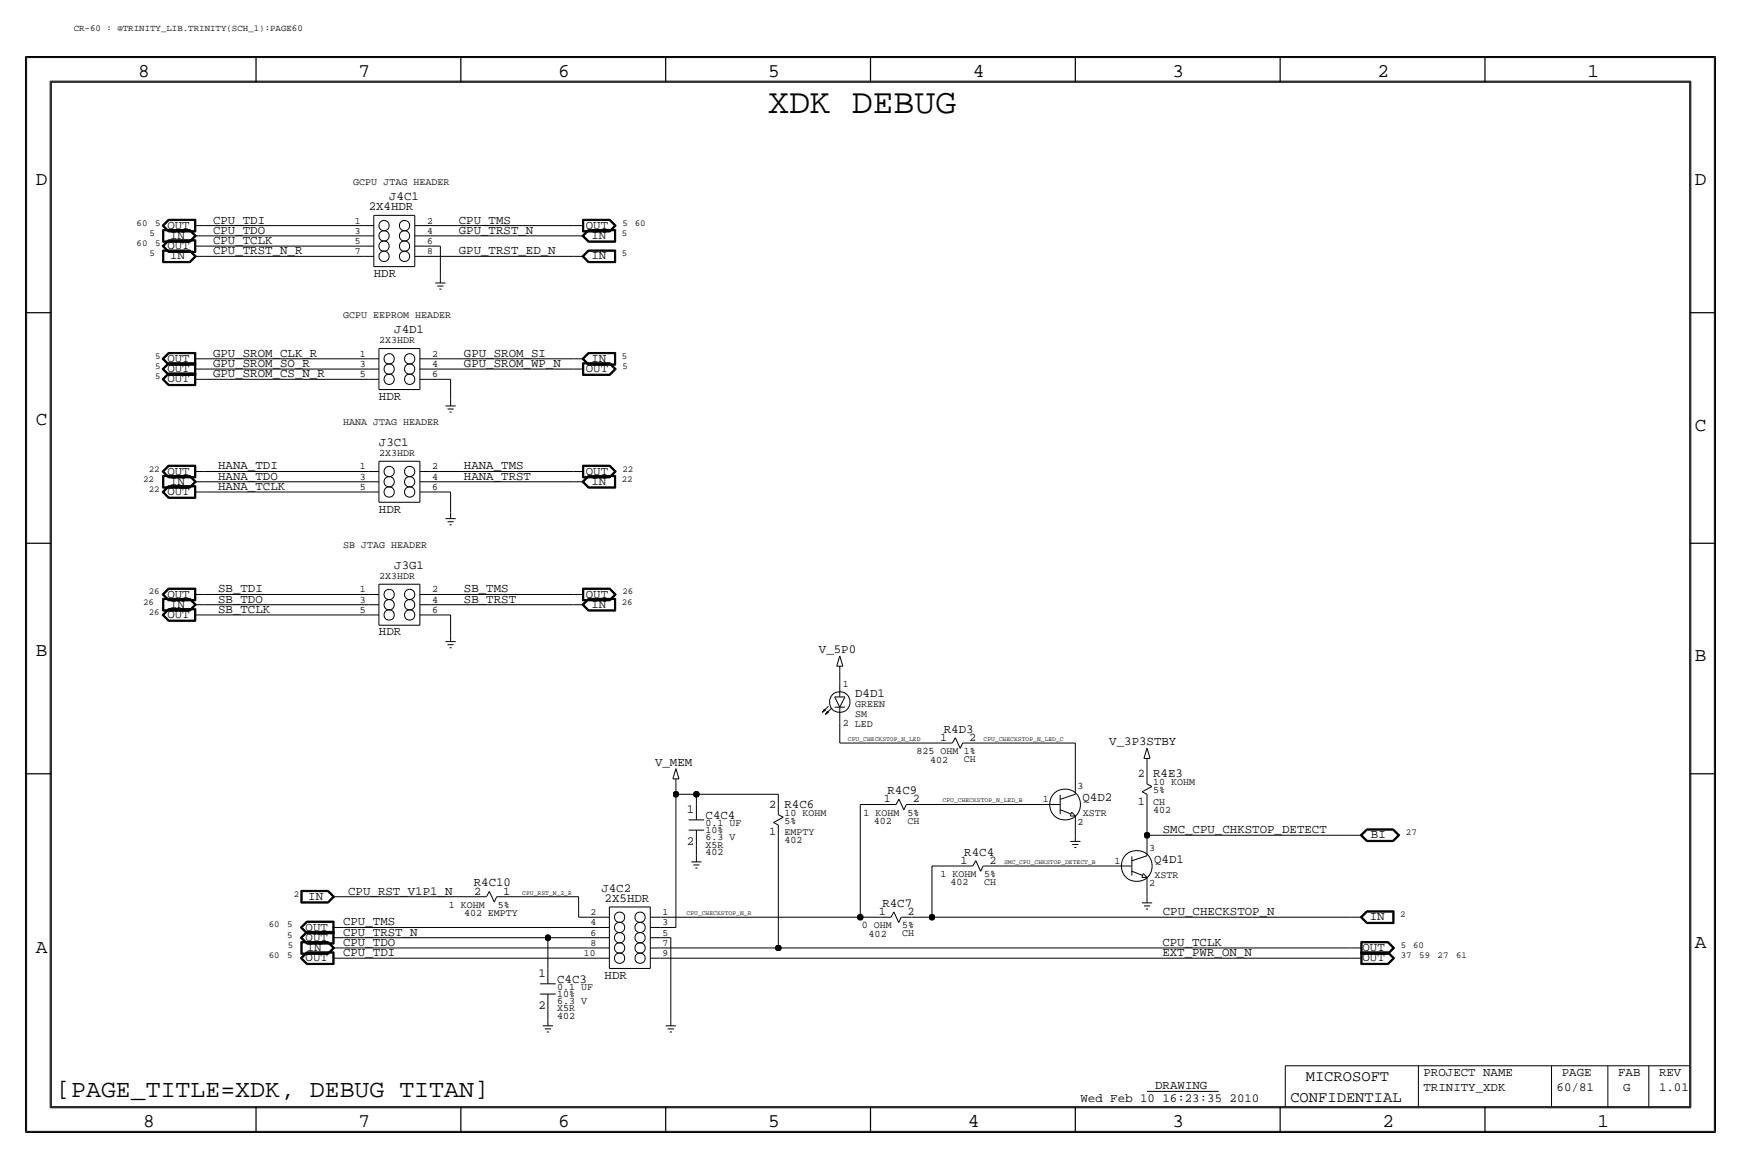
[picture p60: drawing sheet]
<svg xmlns="http://www.w3.org/2000/svg" width="432mm" height="287mm" viewBox="0 0 432 287" stroke-linecap="round" stroke-linejoin="round" font-family="sans-serif">
<defs><g id="words">
<text font-size="8.6" x="190.5" y="28">XDK DEBUG</text>
<text font-size="6.2" x="14" y="271.8">[PAGE_TITLE=XDK, DEBUG TITAN]</text>
<g font-size="4.8">
<text x="34.3" y="19.1">8</text>
<text x="88.9" y="19.1">7</text>
<text x="138.4" y="19.1">6</text>
<text x="190.5" y="19.1">5</text>
<text x="241.3" y="19.1">4</text>
<text x="290.8" y="19.1">3</text>
<text x="341.6" y="19.1">2</text>
<text x="393.7" y="19.1">1</text>
<text x="8.9" y="45.8">D</text>
<text x="420.4" y="45.8">D</text>
<text x="8.9" y="105.5">C</text>
<text x="420.4" y="106.7">C</text>
<text x="8.9" y="162.6">B</text>
<text x="420.4" y="163.9">B</text>
<text x="8.9" y="236.3">A</text>
<text x="420.4" y="235">A</text>
<text x="35.5" y="279.4">8</text>
<text x="88.9" y="279.4">7</text>
<text x="138.4" y="279.4">6</text>
<text x="190.5" y="279.4">5</text>
<text x="240" y="279.4">4</text>
<text x="290.8" y="279.4">3</text>
<text x="342.9" y="279.4">2</text>
<text x="396.2" y="279.4">1</text>
</g>
<g font-size="3.8">
<text x="323.9" y="268">MICROSOFT</text>
<text x="320" y="273.1">CONFIDENTIAL</text>
</g>
<g font-size="3.1">
<text x="91.4" y="52.1">2X4HDR</text>
<text x="96.5" y="49.6">J4C1</text>
<text x="41.5" y="56.7">OUT</text>
<text x="42.2" y="59.2">IN</text>
<text x="52.8" y="55.4">CPU_TDI</text>
<text x="52.8" y="58">CPU_TDO</text>
<text x="113.8" y="55.4">CPU_TMS</text>
<text x="113.8" y="58">GPU_TRST_N</text>
<text x="145.3" y="56.7">OUT</text>
<text x="146.7" y="59.2">IN</text>
<text x="41.5" y="61.8">OUT</text>
<text x="42.2" y="64.3">IN</text>
<text x="52.8" y="60.5">CPU_TCLK</text>
<text x="52.8" y="63">CPU_TRST_N_R</text>
<text x="113.8" y="63">GPU_TRST_ED_N</text>
<text x="146.7" y="64.3">IN</text>
<text x="92.7" y="68.6">HDR</text>
<text x="97.8" y="82.6">J4D1</text>
<text x="41.5" y="89.7">OUT</text>
<text x="52.8" y="88.4">GPU_SROM_CLK_R</text>
<text x="115.1" y="88.4">GPU_SROM_SI</text>
<text x="146.7" y="89.7">IN</text>
<text x="41.5" y="94.8">OUT</text>
<text x="41.5" y="92.3">OUT</text>
<text x="52.8" y="91">GPU_SROM_SO_R</text>
<text x="52.8" y="93.5">GPU_SROM_CS_N_R</text>
<text x="115.1" y="91">GPU_SROM_WP_N</text>
<text x="145.3" y="92.3">OUT</text>
<text x="94" y="99.1">HDR</text>
<text x="94" y="110.5">J3C1</text>
<text x="41.5" y="117.7">OUT</text>
<text x="54.1" y="116.4">HANA_TDI</text>
<text x="54.1" y="118.9">HANA_TDO</text>
<text x="115.1" y="116.4">HANA_TMS</text>
<text x="115.1" y="118.9">HANA_TRST</text>
<text x="145.3" y="117.7">OUT</text>
<text x="41.5" y="122.7">OUT</text>
<text x="42.2" y="120.2">IN</text>
<text x="54.1" y="121.5">HANA_TCLK</text>
<text x="146.7" y="120.2">IN</text>
<text x="94" y="127.1">HDR</text>
<text x="97.8" y="141">J3G1</text>
<text x="41.5" y="148.1">OUT</text>
<text x="54.1" y="149.4">SB_TDO</text>
<text x="54.1" y="146.9">SB_TDI</text>
<text x="115.1" y="146.9">SB_TMS</text>
<text x="115.1" y="149.4">SB_TRST</text>
<text x="145.3" y="148.1">OUT</text>
<text x="41.5" y="153.2">OUT</text>
<text x="42.2" y="150.7">IN</text>
<text x="54.1" y="151.9">SB_TCLK</text>
<text x="146.7" y="150.7">IN</text>
<text x="94" y="157.5">HDR</text>
<text x="203.1" y="162">V_5P0</text>
<text x="212.1" y="172.8">D4D1</text>
<text x="234.1" y="181.7">R4D3</text>
<text x="275.1" y="184.8">V_3P3STBY</text>
<text x="162.5" y="189.9">V_MEM</text>
<text x="220.1" y="196.9">R4C9</text>
<text x="286" y="192.6">R4E3</text>
<text x="170.4" y="201.5">1</text>
<text x="175" y="203">C4C4</text>
<text x="194.6" y="200.2">R4C6</text>
<text x="268.5" y="198.6">Q4D2</text>
<text x="170.4" y="209.6">2</text>
<text x="288.4" y="206.6">SMC_CPU_CHKSTOP_DETECT</text>
<text x="340" y="207.8">BI</text>
<text x="239.2" y="212.1">R4C4</text>
<text x="286.3" y="213.9">Q4D1</text>
<text x="86.4" y="221.8">CPU_RST_V1P1_N</text>
<text x="117.5" y="219.8">R4C10</text>
<text x="149.2" y="221">J4C2</text>
<text x="76.5" y="223.1">IN</text>
<text x="150" y="223.6">2X5HDR</text>
<text x="218.8" y="224.8">R4C7</text>
<text x="288.4" y="226.9">CPU_CHECKSTOP_N</text>
<text x="75.8" y="230.7">OUT</text>
<text x="75.8" y="233.2">OUT</text>
<text x="85.1" y="229.4">CPU_TMS</text>
<text x="85.1" y="232">CPU_TRST_N</text>
<text x="339.8" y="228.1">IN</text>
<text x="75.8" y="238.3">OUT</text>
<text x="76.1" y="235.8">IN</text>
<text x="85.1" y="237">CPU_TDI</text>
<text x="85.1" y="234.5">CPU_TDO</text>
<text x="288.3" y="234.5">CPU_TCLK</text>
<text x="288.3" y="237">EXT_PWR_ON_N</text>
<text x="337.9" y="235.8">OUT</text>
<text x="337.9" y="238.3">OUT</text>
<text x="133.6" y="242.1">1</text>
<text x="138.2" y="243.6">C4C3</text>
<text x="150" y="242.6">HDR</text>
<text x="133.6" y="250.2">2</text>
<text x="353.1" y="266.8">PROJECT NAME</text>
<text x="387.3" y="266.8">PAGE</text>
<text x="401.3" y="266.8">FAB</text>
<text x="411.5" y="266.8">REV</text>
<text x="268" y="273.1">Wed Feb 10 16:23:35 2010</text>
<text x="286.5" y="270.1">DRAWING</text>
<text x="353.1" y="270.6">TRINITY_XDK</text>
<text x="386.1" y="270.6">60/81</text>
<text x="402.6" y="270.6">G</text>
<text x="411.5" y="270.6">1.01</text>
</g>
<g font-size="2.9">
<text x="233.2" y="183.7">1</text>
<text x="240.3" y="183.7">2</text>
<text x="282.2" y="192.6">2</text>
<text x="190.8" y="200.2">2</text>
<text x="219.2" y="198.9">1</text>
<text x="226.4" y="198.9">2</text>
<text x="282.2" y="199.4">1</text>
<text x="190.8" y="207.1">1</text>
<text x="238.3" y="214.2">1</text>
<text x="245.4" y="214.2">2</text>
<text x="117.6" y="221.8">2</text>
<text x="124.8" y="221.8">1</text>
<text x="217.9" y="226.9">1</text>
<text x="225.1" y="226.9">2</text>
</g>
<g font-size="2.5">
<text x="87.6" y="45.8">GCPU JTAG HEADER</text>
<text x="85.1" y="78.8">GCPU EEPROM HEADER</text>
<text x="89.3" y="88.4">1</text>
<text x="94" y="85.1">2X3HDR</text>
<text x="107.2" y="88.4">2</text>
<text x="89.3" y="93.5">5</text>
<text x="89.3" y="91">3</text>
<text x="107.2" y="93.5">6</text>
<text x="107.2" y="91">4</text>
<text x="85.1" y="105.5">HANA JTAG HEADER</text>
<text x="94" y="113.1">2X3HDR</text>
<text x="89.3" y="118.9">3</text>
<text x="89.3" y="116.4">1</text>
<text x="107.2" y="118.9">4</text>
<text x="107.2" y="116.4">2</text>
<text x="89.3" y="121.5">5</text>
<text x="107.2" y="121.5">6</text>
<text x="85.1" y="135.9">SB JTAG HEADER</text>
<text x="94" y="143.6">2X3HDR</text>
<text x="89.3" y="149.4">3</text>
<text x="89.3" y="146.9">1</text>
<text x="107.2" y="149.4">4</text>
<text x="107.2" y="146.9">2</text>
<text x="89.3" y="151.9">5</text>
<text x="107.2" y="151.9">6</text>
<text x="209" y="170.2">1</text>
<text x="209" y="179.9">2 LED</text>
<text x="212.1" y="177.9">SM</text>
<text x="212.1" y="175.3">GREEN</text>
<text x="227.3" y="187">825 OHM 1%</text>
<text x="230.7" y="189">402</text>
<text x="239" y="188.9">CH</text>
<text x="267.2" y="195.6">3</text>
<text x="286" y="196.6">5%</text>
<text x="286" y="194.6">10 KOHM</text>
<text x="194.6" y="202.2">10 KOHM</text>
<text x="214.2" y="202.2">1 KOHM</text>
<text x="225" y="202.2">5%</text>
<text x="258.7" y="198.9">1</text>
<text x="268.5" y="202.3">XSTR</text>
<text x="286" y="201.5">402</text>
<text x="286" y="199.4">CH</text>
<text x="175" y="206.6">10%</text>
<text x="175" y="208.3">6.3 V</text>
<text x="175" y="204.8">0.1 UF</text>
<text x="194.6" y="209.1">402</text>
<text x="194.6" y="204.3">5%</text>
<text x="194.6" y="207.1">EMPTY</text>
<text x="216.7" y="204.3">402</text>
<text x="225" y="204.2">CH</text>
<text x="267.2" y="204.5">2</text>
<text x="175" y="211.9">402</text>
<text x="175" y="210.1">X5R</text>
<text x="276.5" y="214.2">1</text>
<text x="285" y="210.9">3</text>
<text x="233.2" y="217.5">1 KOHM</text>
<text x="235.8" y="219.5">402</text>
<text x="244.1" y="217.5">5%</text>
<text x="244.1" y="219.4">CH</text>
<text x="285" y="219.8">2</text>
<text x="286.3" y="217.6">XSTR</text>
<text x="111.3" y="225.1">1 KOHM</text>
<text x="115.1" y="227.1">402 EMPTY</text>
<text x="123.4" y="225.1">5%</text>
<text x="213.8" y="230.2">0 OHM</text>
<text x="215.4" y="232.2">402</text>
<text x="223.8" y="230.2">5%</text>
<text x="223.8" y="232.1">CH</text>
<text x="138.2" y="245.4">0.1 UF</text>
<text x="138.2" y="249">6.3 V</text>
<text x="138.2" y="250.7">X5R</text>
<text x="138.2" y="247.2">10%</text>
<text x="138.2" y="252.5">402</text>
</g>
<g font-size="2.4">
<text x="88" y="58">3</text>
<text x="88" y="55.4">1</text>
<text x="105.9" y="58">4</text>
<text x="105.9" y="55.4">2</text>
<text x="88" y="63">7</text>
<text x="88" y="60.5">5</text>
<text x="105.9" y="63">8</text>
<text x="105.9" y="60.5">6</text>
<text x="146.5" y="226.9">2</text>
<text x="164.3" y="226.9">1</text>
<text x="146.5" y="232">6</text>
<text x="146.5" y="229.4">4</text>
<text x="164.3" y="232">5</text>
<text x="164.3" y="229.4">3</text>
<text x="144.8" y="237">10</text>
<text x="146.5" y="234.5">8</text>
<text x="164.3" y="237">9</text>
<text x="164.3" y="234.5">7</text>
</g>
<g font-size="2.3">
<text x="18.3" y="7.7">CR-60 : @TRINITY_LIB.TRINITY(SCH_1):PAGE60</text>
<text x="33.9" y="55.9">60</text>
<text x="37.1" y="58.5">5</text>
<text x="38.5" y="55.9">5</text>
<text x="154.2" y="58.5">5</text>
<text x="154.4" y="55.9">5</text>
<text x="157.4" y="55.9">60</text>
<text x="33.9" y="61">60</text>
<text x="37.1" y="63.6">5</text>
<text x="38.5" y="61">5</text>
<text x="154.2" y="63.6">5</text>
<text x="38.5" y="89">5</text>
<text x="154.2" y="89">5</text>
<text x="38.5" y="91.5">5</text>
<text x="38.5" y="94">5</text>
<text x="154.4" y="91.5">5</text>
<text x="35.5" y="119.4">22</text>
<text x="36.9" y="116.9">22</text>
<text x="154.2" y="119.4">22</text>
<text x="154.4" y="116.9">22</text>
<text x="36.9" y="122">22</text>
<text x="35.5" y="149.9">26</text>
<text x="36.9" y="147.4">26</text>
<text x="154.2" y="149.9">26</text>
<text x="154.4" y="147.4">26</text>
<text x="36.9" y="152.5">26</text>
<text x="348.7" y="207.1">27</text>
<text x="72.9" y="222.3">2</text>
<text x="347.3" y="227.4">2</text>
<text x="66.6" y="229.9">60</text>
<text x="71.2" y="229.9">5</text>
<text x="71.2" y="232.5">5</text>
<text x="66.6" y="237.5">60</text>
<text x="71.2" y="237.5">5</text>
<text x="71.4" y="235">5</text>
<text x="347.4" y="237.5">37</text>
<text x="347.4" y="235">5</text>
<text x="350.5" y="235">60</text>
<text x="352" y="237.5">59</text>
<text x="356.6" y="237.5">27</text>
<text x="361.1" y="237.5">61</text>
</g>
<g font-size="1.6">
<text x="210.3" y="183.7">CPU_CHECKSTOP_N_LED</text>
<text x="243.9" y="183.7">CPU_CHECKSTOP_N_LED_C</text>
<text x="233.8" y="198.9">CPU_CHECKSTOP_N_LED_B</text>
<text x="249" y="214.2">SMC_CPU_CHKSTOP_DETECT_B</text>
<text x="129.5" y="221.8">CPU_RST_N_2_R</text>
<text x="170.3" y="226.9">CPU_CHECKSTOP_N_R</text>
</g>
</g></defs>
<!-- layer: Nets -->
<g fill="none" stroke="#000" stroke-width=".25">
<path d="M50.8 55.9h39.4zM50.8 58.5h39.4zM105.4 55.9h36.8zM105.4 58.5h36.8zM50.8 61h39.4zM50.8 63.6h39.4zM105.4 61h3.8zM105.4 63.6h36.8zM109.2 61v7.6zM50.8 89h40.6zM50.8 94h40.6zM50.8 91.5h40.6z"/>
<path d="M106.7 89h35.5zM106.7 91.5h35.5zM106.7 94h5.1zM111.8 94v5.1zM50.8 116.9h40.6zM50.8 119.4h40.6zM106.7 119.4h35.5zM106.7 116.9h35.5zM50.8 122h40.6zM106.7 122h5.1zM111.8 122v5.1zM50.8 152.5h40.6z"/>
<path d="M50.8 149.9h40.6zM50.8 147.4h40.6zM106.7 149.9h35.5zM106.7 147.4h35.5zM106.7 152.5h5.1zM111.8 152.5v5zM208.3 179.1v5.1zM208.3 166.4v2.6zM167.6 196.9h5.1zM167.6 196.9v33zM167.6 194.4v2.5zM172.7 196.9v2.5z"/>
<path d="M172.7 196.9h20.3zM193 196.9v2.5zM208.3 184.2h25.4zM213.4 199.4v28zM213.4 199.4h6.3zM227.3 199.4h31.8zM241.3 184.2h25.4zM266.7 184.2v10.2zM284.5 199.4v7.7zM284.5 189.3v2.5zM172.7 209.6v2.5zM193 207.1v27.9z"/>
<path d="M231.1 214.7v12.7zM231.1 214.7h7.7zM246.4 214.7h30.5zM266.7 204.5v2.6zM284.5 207.1h50.8zM284.5 207.1v2.5zM284.5 219.8v2.5zM85.1 237.5h63.5zM85.1 235h63.5zM85.1 229.9h63.5zM85.1 222.3h33zM85.1 232.5h50.8z"/>
<path d="M125.7 222.3h17.8zM135.9 232.5v7.6zM135.9 232.5h12.7zM143.5 222.3v5.1zM143.5 227.4h5.1zM163.8 237.5h171.5zM163.8 235h29.2zM163.8 227.4h49.6zM163.8 229.9h3.8zM163.8 232.5h2.6zM166.4 232.5v20.3zM193 235h142.3z"/>
<path d="M213.4 227.4h5zM226.1 227.4h5zM231.1 227.4h104.2zM135.9 250.2v2.6z"/>
</g>
<g fill="#000" stroke="#000" stroke-width=".25">
<circle cx="167.6" cy="196.9" r=".72"/>
<circle cx="172.7" cy="196.9" r=".72"/>
<circle cx="284.5" cy="207.1" r=".72"/>
<circle cx="135.9" cy="232.5" r=".72"/>
<circle cx="193" cy="235" r=".72"/>
<circle cx="213.4" cy="227.4" r=".72"/>
<circle cx="231.1" cy="227.4" r=".72"/>
</g>
<!-- layer: Components -->
<g fill="none" stroke="#000" stroke-width=".25">
<path d="M40.2 55.9l1.6 1.6zM40.2 55.9l1.6-1.5zM40.3 55.9l1.5 1.5zM40.3 56.9v3.1zM40.3 55.9l1.5-1.4zM40.3 56.9h6.8zM40.4 57v2.9zM40.4 59.9h6.7zM40.4 57h6.7zM40.5 55.9l1.4-1.3zM40.5 55.9l1.4 1.4zM40.5 57.1h6.5z"/>
<path d="M40.5 57.1v2.7zM40.5 59.8h6.5zM40.6 57.2h6.4zM40.6 57.2v2.5zM40.6 59.7h6.4zM40.6 55.9l1.3-1.2zM40.6 55.9l1.3 1.3zM41.8 59.4h6.8zM41.8 54.4h6.8zM41.8 57.5h6.8zM41.8 59.5h6.7zM41.8 54.5h6.7z"/>
<path d="M41.8 57.4h6.7zM41.9 57.3h6.5zM41.9 59.6h6.5zM41.9 54.6h6.5zM41.9 57.2h6.4zM41.9 59.7h6.4zM41.9 54.7h6.4zM47 59.7l1.3-1.2zM47 57.2l1.3 1.3zM47 59.8l1.4-1.3zM47 57.1l1.4 1.4zM47.1 57l1.5 1.5z"/>
<path d="M47.1 59.9l1.5-1.4zM47.1 56.9l1.6 1.6zM48.3 58.5h2.5zM48.3 55.9h2.5zM48.3 59.7v2.6zM48.3 54.7v2.5zM48.4 59.6v2.8zM48.4 54.6v2.7zM48.5 59.5v3zM48.5 54.5v2.9zM48.6 59.4v3.2zM48.6 54.4v3.1z"/>
<path d="M90.2 55.9h2.5zM90.2 58.5h2.5zM92.7 53.4v12.7zM92.7 53.4h10.2zM102.9 53.4v12.7zM102.9 55.9h2.5zM102.9 58.5h2.5zM142.2 58.5h2.6zM142.2 55.9h2.6zM144.3 58.5l1.6 1.5zM144.3 58.5l1.6-1.6zM144.5 54.4h6.8z"/>
<path d="M144.5 58.5l1.4 1.4zM144.5 58.5l1.4-1.5zM144.5 57.5h6.8zM144.5 54.4v3.1zM144.6 54.5h6.6zM144.6 54.5v2.9zM144.6 57.4h6.6zM144.6 58.5l1.4-1.4zM144.6 58.5l1.4 1.3zM144.7 54.6v2.7zM144.7 57.3h6.5zM144.7 54.6h6.5z"/>
<path d="M144.8 58.5l1.2-1.3zM144.8 54.7h6.3zM144.8 54.7v2.5zM144.8 57.2h6.3zM144.8 58.5l1.2 1.2zM145.9 56.9h6.8zM145.9 59.9h6.7zM145.9 57h6.7zM146 57.1h6.5zM146 59.8h6.5zM146 57.2h6.4zM146 59.7h6.4z"/>
<path d="M151.1 57.2l1.3-1.3zM151.1 54.7l1.3 1.2zM151.2 57.3l1.4-1.4zM151.2 54.6l1.4 1.3zM151.2 54.5l1.5 1.4zM151.2 57.4l1.5-1.5zM151.3 54.4l1.6 1.5zM151.3 57.5l1.6-1.6zM152.4 57.2v2.5zM152.5 57.1v2.7zM152.6 57v2.9zM152.7 56.9v3.1z"/>
<path d="M40.2 61l1.6 1.6zM40.2 61l1.6-1.6zM40.3 61l1.5 1.5zM40.3 62v3.1zM40.3 65.1h6.8zM40.3 61l1.5-1.5zM40.3 60h6.8zM40.3 62h6.8zM40.4 62.1v2.9zM40.4 65h6.7zM40.4 62.1h6.7zM40.5 61l1.4-1.4z"/>
<path d="M40.5 61l1.4 1.4zM40.5 62.2h6.5zM40.5 62.2v2.7zM40.5 64.9h6.5zM40.6 62.3h6.4zM40.6 62.3v2.5zM40.6 64.8h6.4zM40.6 61l1.3-1.3zM40.6 61l1.3 1.3zM41.8 62.6h6.8zM41.8 62.5h6.7zM41.9 62.4h6.5z"/>
<path d="M41.9 62.3h6.4zM47 64.8l1.3-1.2zM47 62.3l1.3 1.3zM47 64.9l1.4-1.3zM47 62.2l1.4 1.4zM47.1 62.1l1.5 1.5zM47.1 65l1.5-1.4zM47.1 62l1.6 1.6zM47.1 65.1l1.6-1.5zM47.1 60l1.6-1.5zM48.3 63.6h2.5zM48.3 61h2.5z"/>
<path d="M90.2 63.6h2.5zM90.2 61h2.5zM92.7 66.1h10.2zM102.9 63.6h2.5zM102.9 61h2.5zM107.9 70.2h2.6zM108.5 70.9h1.5zM109 71.7h.5zM109.2 68.6v1.6zM142.2 63.6h2.6zM144.3 63.6l1.6 1.5zM144.3 63.6l1.6-1.6z"/>
<path d="M144.5 63.6l1.4 1.4zM144.5 63.6l1.4-1.5zM144.6 63.6l1.4-1.4zM144.6 63.6l1.4 1.3zM144.8 63.6l1.2-1.3zM144.8 63.6l1.2 1.2zM145.9 65.1h6.8zM145.9 60h6.8zM145.9 62h6.8zM145.9 65h6.7zM145.9 62.1h6.7zM146 62.2h6.5z"/>
<path d="M146 64.9h6.5zM146 62.3h6.4zM146 64.8h6.4zM152.4 62.3v2.5zM152.5 62.2v2.7zM152.6 62.1v2.9zM152.7 62v3.1zM40.2 94l1.6 1.6zM40.2 91.5l1.6 1.6zM40.2 89l1.6 1.5zM40.2 94l1.6-1.5zM40.2 91.5l1.6-1.6z"/>
<path d="M40.2 89l1.6-1.6zM40.3 94l1.5 1.5zM40.3 91.5l1.5 1.5zM40.3 89l1.5 1.4zM40.3 94l1.5-1.4zM40.3 91.5l1.5-1.5zM40.3 89l1.5-1.5zM40.5 94l1.4-1.3zM40.5 91.5l1.4-1.4zM40.5 89l1.4-1.4zM40.5 94l1.4 1.4zM40.5 91.5l1.4 1.4z"/>
<path d="M40.5 89l1.4 1.3zM40.6 94l1.3-1.2zM40.6 91.5l1.3-1.3zM40.6 89l1.3-1.3zM40.6 94l1.3 1.3zM40.6 91.5l1.3 1.3zM40.6 89l1.3 1.2zM41.8 92.5h6.8zM41.8 89.9h6.8zM41.8 87.4h6.8zM41.8 95.6h6.8zM41.8 93.1h6.8z"/>
<path d="M41.8 90.5h6.8zM41.8 92.6h6.7zM41.8 90h6.7zM41.8 87.5h6.7zM41.8 95.5h6.7zM41.8 93h6.7zM41.8 90.4h6.7zM41.9 95.4h6.5zM41.9 92.9h6.5zM41.9 90.3h6.5zM41.9 92.7h6.5zM41.9 90.1h6.5z"/>
<path d="M41.9 87.6h6.5zM41.9 95.3h6.4zM41.9 92.8h6.4zM41.9 90.2h6.4zM41.9 87.7h6.4zM48.3 94h2.5zM48.3 91.5h2.5zM48.3 89h2.5zM48.3 92.8v2.5zM48.3 90.2v2.6zM48.3 87.7v2.5zM48.4 92.7v2.7z"/>
<path d="M48.4 90.1v2.8zM48.4 87.6v2.7zM48.5 92.6v2.9zM48.5 90v3zM48.5 87.5v2.9zM48.6 92.5v3.1zM48.6 89.9v3.2zM48.6 87.4v3.1zM91.4 94h2.6zM91.4 91.5h2.6zM91.4 89h2.6zM94 96.6h10.1z"/>
<path d="M94 86.4v10.2zM94 86.4h10.1zM104.1 86.4v10.2zM104.1 94h2.6zM104.1 91.5h2.6zM104.1 89h2.6zM111.8 99.1v1.5zM142.2 89h2.6zM142.2 91.5h2.6zM144.3 89l1.6 1.5zM144.3 89l1.6-1.6zM144.5 89.9h6.8z"/>
<path d="M144.5 89l1.4 1.4zM144.5 89l1.4-1.5zM144.5 93.1h6.8zM144.5 89.9v3.2zM144.6 90h6.6zM144.6 90v3zM144.6 93h6.6zM144.6 89l1.4-1.4zM144.6 89l1.4 1.3zM144.7 90.1v2.8zM144.7 92.9h6.5zM144.7 90.1h6.5z"/>
<path d="M144.8 89l1.2-1.3zM144.8 90.2h6.3zM144.8 90.2v2.6zM144.8 92.8h6.3zM144.8 89l1.2 1.2zM145.9 90.5h6.8zM145.9 87.4h6.8zM145.9 90.4h6.7zM145.9 87.5h6.7zM146 87.6h6.5zM146 90.3h6.5zM146 87.7h6.4z"/>
<path d="M146 90.2h6.4zM151.1 92.8l1.3-1.3zM151.1 90.2l1.3 1.3zM151.2 92.9l1.4-1.4zM151.2 90.1l1.4 1.4zM151.2 90l1.5 1.5zM151.3 89.9l1.6 1.6zM151.3 93.1l1.6-1.6zM152.4 87.7v2.5zM152.5 87.6v2.7zM152.6 87.5v2.9zM152.7 87.4v3.1z"/>
<path d="M152.7 91.5l-1.5 1.5zM40.2 116.9l1.6 1.6zM40.2 116.9l1.6-1.6zM40.3 116.9l1.5 1.5zM40.3 117.9v3.1zM40.3 116.9l1.5-1.5zM40.3 117.9h6.8zM40.4 118v2.9zM40.4 118h6.7zM40.5 116.9l1.4-1.4zM40.5 116.9l1.4 1.4zM40.5 118.1h6.5z"/>
<path d="M40.5 118.1v2.7zM40.6 118.2h6.4zM40.6 118.2v2.5zM40.6 116.9l1.3-1.3zM40.6 116.9l1.3 1.3zM41.8 115.3h6.8zM41.8 118.5h6.8zM41.8 115.4h6.7zM41.8 118.4h6.7zM41.9 118.3h6.5zM41.9 115.5h6.5zM41.9 118.2h6.4z"/>
<path d="M41.9 115.6h6.4zM47 118.2l1.3 1.2zM47 118.1l1.4 1.3zM47.1 118l1.5 1.4zM47.1 117.9l1.6 1.5zM48.3 119.4h2.5zM48.3 116.9h2.5zM48.3 115.6v2.6zM48.4 115.5v2.8zM48.5 115.4v3zM48.6 115.3v3.2zM48.6 119.4l-1.5 1.5z"/>
<path d="M91.4 119.4h2.6zM91.4 116.9h2.6zM94 114.4v10.1zM94 114.4h10.1zM104.1 114.4v10.1zM104.1 119.4h2.6zM104.1 116.9h2.6zM110.5 100.6h2.5zM111 101.4h1.5zM111.5 102.2h.5zM142.2 119.4h2.6zM142.2 116.9h2.6z"/>
<path d="M144.3 119.4l1.6 1.6zM144.3 119.4l1.6-1.5zM144.5 115.3h6.8zM144.5 119.4l1.4 1.5zM144.5 118.5h6.8zM144.5 115.3v3.2zM144.6 115.4h6.6zM144.6 115.4v3zM144.6 118.4h6.6zM144.6 119.4l1.4-1.3zM144.6 119.4l1.4 1.4zM144.7 115.5v2.8z"/>
<path d="M144.7 118.3h6.5zM144.7 115.5h6.5zM144.8 119.4l1.2-1.2zM144.8 115.6h6.3zM144.8 115.6v2.6zM144.8 118.2h6.3zM144.8 119.4l1.2 1.3zM145.9 117.9h6.8zM145.9 118h6.7zM145.9 118l-1.4 1.4zM146 118.1h6.5zM146 118.2h6.4z"/>
<path d="M151.1 118.2l1.3-1.3zM151.1 115.6l1.3 1.3zM151.2 118.3l1.4-1.4zM151.2 115.5l1.4 1.4zM151.2 115.4l1.5 1.5zM151.2 118.4l1.5-1.5zM151.3 115.3l1.6 1.6zM151.3 118.5l1.6-1.6zM152.4 118.2v2.5zM152.5 118.1v2.7zM152.6 118v2.9zM152.7 117.9v3.1z"/>
<path d="M40.2 122l1.6 1.5zM40.2 122l1.6-1.6zM40.3 122l1.5 1.4zM40.3 121h6.8zM40.3 122l1.5-1.5zM40.4 120.9h6.7zM40.5 122l1.4-1.4zM40.5 122l1.4 1.3zM40.5 120.8h6.5zM40.6 120.7h6.4zM40.6 122l1.3-1.3zM40.6 122l1.3 1.2z"/>
<path d="M41.8 120.4h6.8zM41.8 123.5h6.8zM41.8 120.5h6.7zM41.8 123.4h6.7zM41.9 123.3h6.5zM41.9 120.6h6.5zM41.9 123.2h6.4zM41.9 120.7h6.4zM47 120.7l1.3-1.3zM47 120.8l1.4-1.4zM47.1 121l1.6-1.6zM48.3 122h2.5z"/>
<path d="M48.3 120.7v2.5zM48.4 120.6v2.7zM48.5 120.5v2.9zM48.6 120.4v3.1zM91.4 122h2.6zM94 124.5h10.1zM104.1 122h2.6zM110.5 128.6h2.5zM111 129.3h1.5zM111.5 130.1h.5zM111.8 127.1v1.5zM145.9 121h6.8z"/>
<path d="M145.9 120.9h6.7zM146 120.8h6.5zM146 120.7h6.4zM40.2 147.4l1.6 1.5zM40.2 152.5l1.6 1.5zM40.2 147.4l1.6-1.6zM40.2 152.5l1.6-1.6zM40.3 147.4l1.5 1.4zM40.3 152.5l1.5 1.4zM40.3 147.4l1.5-1.5zM40.3 152.5l1.5-1.5zM40.3 148.3v3.2z"/>
<path d="M40.3 151.5h6.8zM40.3 148.3h6.8zM40.4 148.4v3zM40.4 151.4h6.7zM40.4 148.4h6.7zM40.5 147.4l1.4-1.4zM40.5 152.5l1.4-1.4zM40.5 147.4l1.4 1.3zM40.5 152.5l1.4 1.3zM40.5 148.5h6.5zM40.5 148.5v2.8zM40.5 151.3h6.5z"/>
<path d="M40.6 148.6h6.4zM40.6 147.4l1.3-1.3zM40.6 152.5l1.3-1.3zM40.6 148.6v2.6zM40.6 151.2h6.4zM40.6 147.4l1.3 1.2zM40.6 152.5l1.3 1.2zM41.8 145.8h6.8zM41.8 150.9h6.8zM41.8 148.9h6.8zM41.8 154h6.8zM41.8 145.9h6.7z"/>
<path d="M41.8 151h6.7zM41.8 148.8h6.7zM41.8 153.9h6.7zM41.9 148.7h6.5zM41.9 153.8h6.5zM41.9 146h6.5zM41.9 151.1h6.5zM41.9 148.6h6.4zM41.9 153.7h6.4zM41.9 146.1h6.4zM41.9 151.2h6.4zM47 151.2l1.3-1.3z"/>
<path d="M47 148.6l1.3 1.3zM47 151.3l1.4-1.4zM47 148.5l1.4 1.4zM47.1 148.4l1.5 1.5zM47.1 151.4l1.5-1.5zM47.1 148.3l1.6 1.6zM48.3 147.4h2.5zM48.3 152.5h2.5zM48.3 149.9h2.5zM48.3 146.1v2.5zM48.3 151.2v2.5zM48.4 146v2.7z"/>
<path d="M48.4 151.1v2.7zM48.5 145.9v2.9zM48.5 151v2.9zM48.6 145.8v3.1zM48.6 150.9v3.1zM48.7 149.9l-1.6 1.6zM91.4 152.5h2.6zM91.4 149.9h2.6zM91.4 147.4h2.6zM94 155h10.1zM94 144.8v10.2zM94 144.8h10.1z"/>
<path d="M104.1 144.8v10.2zM104.1 152.5h2.6zM104.1 149.9h2.6zM104.1 147.4h2.6zM110.5 159.1h2.5zM111 159.8h1.5zM111.8 157.5v1.6zM142.2 147.4h2.6zM142.2 149.9h2.6zM144.3 149.9l1.6 1.6zM144.3 149.9l1.6-1.6zM144.5 145.8h6.8z"/>
<path d="M144.5 149.9l1.4 1.5zM144.5 148.9h6.8zM144.5 145.8v3.1zM144.5 149.9l1.4-1.5zM144.6 145.9h6.6zM144.6 145.9v2.9zM144.6 148.8h6.6zM144.6 149.9l1.4-1.4zM144.6 149.9l1.4 1.4zM144.7 146v2.7zM144.7 148.7h6.5zM144.7 146h6.5z"/>
<path d="M144.8 146.1h6.3zM144.8 146.1v2.5zM144.8 148.6h6.3zM144.8 149.9l1.2-1.3zM144.8 149.9l1.2 1.3zM145.9 151.5h6.8zM145.9 148.3h6.8zM145.9 151.4h6.7zM145.9 148.4h6.7zM146 148.5h6.5zM146 151.3h6.5zM146 148.6h6.4z"/>
<path d="M146 151.2h6.4zM151.1 148.6l1.3-1.2zM151.1 146.1l1.3 1.3zM151.2 148.7l1.4-1.3zM151.2 146l1.4 1.4zM151.2 145.9l1.5 1.5zM151.2 148.8l1.5-1.4zM151.3 145.8l1.6 1.6zM151.3 148.9l1.6-1.5zM152.4 148.6v2.6zM152.5 148.5v2.8zM152.6 148.4v3z"/>
<path d="M152.7 148.3v3.2zM111.5 160.6h.5zM204 176.6l.7-.5zM204.5 175.8l.2 .3zM204.5 175.8l-.5 .8zM204.7 177.1l.8-.5zM205.2 176.3l-.5 .8zM205.2 176.3l.3 .3zM205.5 175.1l-1.5 1.5zM206.2 175.6l-1.5 1.5zM207 172.8l1.3 2.5zM207 175.3h2.5z"/>
<path d="M207 172.8h2.5zM207.5 165.2h1.5zM208.3 162.6l-.8 2.6zM208.3 165.2v1.2zM208.3 162.6l.7 2.6zM208.3 175.3v3.8zM208.3 169v3.8zM209.6 172.8l-1.3 2.5zM166.9 193.1h1.5zM167.6 193.1v1.3zM167.6 190.6l.8 2.5zM167.6 190.6l-.7 2.5z"/>
<path d="M172.7 199.4v3.9zM193 199.4v2.6zM219.7 199.4h2.5zM223 198.1l1.2 2.7zM223 198.1l-.8 1.3zM224.8 199.4l-.6 1.4zM224.8 199.4h2.5zM233.7 184.2h2.5zM236.9 182.9l1.3 2.6zM236.9 182.9l-.7 1.3zM238.8 184.2h2.5zM238.8 184.2l-.6 1.3z"/>
<path d="M259.1 199.4h3.8zM262.9 198.2l3.8-1.3zM262.9 197.1v4.7zM266.7 194.4v2.5zM283.3 196.3l1.2 .6zM283.3 196.3l2.4-1.3zM283.7 188h1.5zM284.5 185.5l-.8 2.5zM284.5 188v1.3zM284.5 185.5l.7 2.5zM284.5 196.9v2.5zM284.5 191.8v2.6z"/>
<path d="M284.5 194.4l1.2 .6zM170.8 203.3h3.9zM170.8 205.8h3.9zM171.4 213.7h2.6zM172 214.4h1.5zM172.5 215.2h.5zM172.7 205.8v3.8zM172.7 212.1v1.6zM191.8 203.9l2.5-1.3zM191.8 203.9l1.2 .6zM193 204.5v2.6zM193 202l1.3 .6z"/>
<path d="M238.8 214.7h2.5zM242 213.4l1.2 2.6zM242 213.4l-.7 1.3zM243.8 214.7l-.6 1.3zM243.8 214.7h2.6zM262.9 200.7l2.7 1.1zM265.4 202.3h1.3zM265.4 208.6h2.6zM265.8 201.3l.9 1zM265.8 201.3l-.4 1zM265.9 209.3h1.6zM266.4 210.1h.6z"/>
<path d="M266.7 202.3v2.2zM266.7 207.1v1.5zM276.9 214.7h3.8zM280.7 213.4l3.8-1.3zM280.7 216l2.7 1zM280.7 212.3v4.8zM283.2 217.5h1.3zM283.6 216.6l.9 .9zM283.6 216.6l-.4 .9zM284.5 209.6v2.5zM284.5 217.5v2.3zM335.3 207.1h2.5z"/>
<path d="M337.4 207.1l1.5 1.5zM337.4 207.1l1.5-1.6zM337.5 207.1l1.5-1.5zM337.5 207.1l1.5 1.4zM337.7 207.1l1.3-1.4zM337.7 207.1l1.3 1.3zM337.8 207.1l1.3-1.3zM337.8 207.1l1.3 1.2zM338.9 205.5h6.7zM338.9 208.6h6.7zM339 205.6h6.5zM339 208.5h6.5z"/>
<path d="M339 208.4h6.5zM339 205.7h6.5zM339.1 208.3h6.3zM339.1 205.8h6.3zM345.4 205.8l1.3 1.3zM345.4 208.3l1.3-1.2zM345.5 208.4l1.4-1.3zM345.5 205.7l1.4 1.4zM345.5 205.6l1.5 1.5zM345.5 208.5l1.5-1.4zM345.6 205.5l1.6 1.6zM345.6 208.6l1.6-1.5z"/>
<path d="M74.5 229.9l1.5 1.6zM74.5 232.5l1.5 1.5zM74.5 237.5l1.5 1.6zM74.5 229.9l1.5-1.6zM74.5 237.5l1.5-1.5zM74.6 220.7v3.2zM74.6 223.9h6.8zM74.6 229.9l1.5-1.5zM74.6 232.5l1.5-1.5zM74.6 237.5l1.5-1.4zM74.6 233.4v3.2zM74.6 236.6h6.8z"/>
<path d="M74.6 220.7h6.8zM74.6 233.4h6.8zM74.6 229.9l1.5 1.5zM74.6 232.5l1.5 1.4zM74.6 237.5l1.5 1.5zM74.7 220.8h6.7zM74.7 233.5h6.7zM74.7 220.8v3zM74.7 223.8h6.7zM74.7 233.5v3zM74.7 236.5h6.7zM74.8 229.9l1.3-1.4z"/>
<path d="M74.8 232.5l1.3-1.4zM74.8 237.5l1.3-1.3zM74.8 229.9l1.3 1.4zM74.8 232.5l1.3 1.3zM74.8 237.5l1.3 1.4zM74.8 220.9v2.8zM74.8 223.7h6.5zM74.8 233.6v2.8zM74.8 236.4h6.5zM74.8 220.9h6.5zM74.8 233.6h6.5zM74.9 221v2.6z"/>
<path d="M74.9 223.6h6.4zM74.9 229.9l1.3-1.2zM74.9 232.5l1.3-1.3zM74.9 237.5l1.3-1.2zM74.9 233.7v2.6zM74.9 236.3h6.4zM74.9 221h6.4zM74.9 233.7h6.4zM74.9 229.9l1.3 1.3zM74.9 232.5l1.3 1.2zM74.9 237.5l1.3 1.3zM76 228.3h6.9z"/>
<path d="M76 230.9h6.9zM76 236h6.9zM76 231.5h6.9zM76 234h6.9zM76 239.1h6.9zM76 230.9l-1.5 1.6zM76.1 231.4h6.7zM76.1 233.9h6.7zM76.1 239h6.7zM76.1 228.4h6.7zM76.1 231h6.7zM76.1 236.1h6.7z"/>
<path d="M76.1 231.3h6.6zM76.1 233.8h6.6zM76.1 238.9h6.6zM76.1 228.5h6.6zM76.1 231.1h6.6zM76.1 236.2h6.6zM76.2 228.7h6.3zM76.2 231.2h6.3zM76.2 236.3h6.3zM76.2 233.7h6.3zM76.2 238.8h6.3zM81.3 223.6l1.2-1.3z"/>
<path d="M81.3 236.3l1.2-1.3zM81.3 221l1.2 1.3zM81.3 233.7l1.2 1.3zM81.3 223.7l1.4-1.4zM81.3 236.4l1.4-1.4zM81.3 220.9l1.4 1.4zM81.3 233.6l1.4 1.4zM81.4 220.8l1.5 1.5zM81.4 233.5l1.5 1.5zM81.4 223.8l1.5-1.5zM81.4 236.5l1.5-1.5zM81.4 223.9l1.6-1.6z"/>
<path d="M81.4 236.6l1.6-1.6zM81.4 220.7l1.6 1.6zM81.4 233.4l1.6 1.6zM82.5 222.3h2.6zM82.5 229.9h2.6zM82.5 232.5h2.6zM82.5 237.5h2.6zM82.5 235h2.6zM82.5 228.7v2.5zM82.5 231.2v2.5zM82.5 236.3v2.5zM82.7 228.5v2.8z"/>
<path d="M82.7 231.1v2.7zM82.7 236.2v2.7zM82.8 228.4v3zM82.8 231v2.9zM82.8 236.1v2.9zM82.9 228.3v3.2zM82.9 230.9v3.1zM82.9 236v3.1zM118.1 222.3h2.5zM121.4 221l-.8 1.3zM121.4 221l1.2 2.6zM123.2 222.3l-.6 1.3z"/>
<path d="M123.2 222.3h2.5zM148.6 235h2.5zM148.6 232.5h2.5zM148.6 227.4h2.5zM148.6 229.9h2.5zM148.6 237.5h2.5zM151.1 224.8h10.2zM151.1 224.8v15.3zM161.3 224.8v15.3zM161.3 235h2.5zM161.3 237.5h2.5zM161.3 232.5h2.5z"/>
<path d="M161.3 229.9h2.5zM161.3 227.4h2.5zM218.4 227.4h2.6zM221.7 226.1l1.2 2.6zM221.7 226.1l-.7 1.3zM223.5 227.4h2.6zM223.5 227.4l-.6 1.3zM283.2 223.8h2.5zM283.7 224.6h1.5zM284.2 225.3h.5zM284.5 222.3v1.5zM335.3 227.4h2.5z"/>
<path d="M335.3 235h2.5zM335.3 237.5h2.5zM337.4 227.4l1.5 1.6zM337.4 227.4l1.5-1.6zM337.5 227.4l1.5-1.5zM337.5 233.4v3.2zM337.5 236.6h6.8zM337.5 236v3.1zM337.5 239.1h6.8zM337.5 233.4h6.8zM337.5 236h6.8zM337.5 227.4l1.5 1.5z"/>
<path d="M337.6 233.5v3zM337.6 236.5h6.7zM337.6 236.1v2.9zM337.6 239h6.7zM337.6 233.5h6.7zM337.6 236.1h6.7zM337.7 227.4l1.3-1.4zM337.7 227.4l1.3 1.4zM337.7 233.6v2.8zM337.7 236.4h6.5zM337.7 236.2v2.7zM337.7 238.9h6.5z"/>
<path d="M337.7 233.6h6.5zM337.7 236.2h6.5zM337.8 233.7h6.4zM337.8 236.3h6.4zM337.8 233.7v2.6zM337.8 236.3v2.5zM337.8 238.8h6.4zM337.8 227.4l1.3 1.3zM338.9 225.8h6.8zM338.9 229h6.8zM339 225.9h6.6zM339 228.9h6.6z"/>
<path d="M339 226h6.5zM339 228.8h6.5zM339.1 226.1l-1.3 1.3zM339.1 228.7h6.3zM339.1 226.1h6.3zM344.2 236.3l1.2-1.3zM344.2 238.8l1.2-1.3zM344.2 233.7l1.2 1.3zM344.2 236.3l1.2 1.2zM344.2 236.4l1.4-1.4zM344.2 238.9l1.4-1.4zM344.2 233.6l1.4 1.4z"/>
<path d="M344.2 236.2l1.4 1.3zM344.3 236.5l1.4-1.5zM344.3 239l1.4-1.5zM344.3 233.5l1.4 1.5zM344.3 236.1l1.4 1.4zM344.3 236.6l1.6-1.6zM344.3 239.1l1.6-1.6zM344.3 233.4l1.6 1.6zM344.3 236l1.6 1.5zM345.4 226.1v2.6zM345.5 226v2.8zM345.6 225.9v3z"/>
<path d="M345.7 225.8v3.2zM134 243.9h3.8zM134 246.4h3.8zM134.6 254.3h2.6zM135.1 255.1h1.6zM135.6 255.8h.5zM135.9 246.4v3.8zM135.9 240.1v3.8zM135.9 252.8v1.5zM151.1 240.1h10.2zM165.1 254.3h2.5zM165.6 255.1h1.5z"/>
<path d="M166.1 255.8h.5zM166.4 252.8v1.5zM284.5 270.6h17.8z"/>
<circle cx="95.2" cy="55.9" r="1.28"/>
<circle cx="95.2" cy="58.5" r="1.28"/>
<circle cx="100.3" cy="58.5" r="1.28"/>
<circle cx="100.3" cy="55.9" r="1.28"/>
<circle cx="95.2" cy="61" r="1.28"/>
<circle cx="95.2" cy="63.6" r="1.28"/>
<circle cx="100.3" cy="63.6" r="1.28"/>
<circle cx="100.3" cy="61" r="1.28"/>
<circle cx="96.5" cy="94" r="1.28"/>
<circle cx="96.5" cy="91.5" r="1.28"/>
<circle cx="96.5" cy="89" r="1.28"/>
<circle cx="101.6" cy="94" r="1.28"/>
<circle cx="101.6" cy="91.5" r="1.28"/>
<circle cx="101.6" cy="89" r="1.28"/>
<circle cx="96.5" cy="116.9" r="1.28"/>
<circle cx="96.5" cy="119.4" r="1.28"/>
<circle cx="101.6" cy="119.4" r="1.28"/>
<circle cx="101.6" cy="116.9" r="1.28"/>
<circle cx="96.5" cy="122" r="1.28"/>
<circle cx="101.6" cy="122" r="1.28"/>
<circle cx="96.5" cy="152.5" r="1.28"/>
<circle cx="96.5" cy="149.9" r="1.28"/>
<circle cx="96.5" cy="147.4" r="1.28"/>
<circle cx="101.6" cy="149.9" r="1.28"/>
<circle cx="101.6" cy="147.4" r="1.28"/>
<circle cx="101.6" cy="152.5" r="1.28"/>
<circle cx="208.3" cy="174.1" r="2.56"/>
<circle cx="264.1" cy="199.5" r="3.8"/>
<circle cx="281.9" cy="214.7" r="3.8"/>
<circle cx="153.7" cy="235" r="1.28"/>
<circle cx="153.7" cy="232.5" r="1.28"/>
<circle cx="153.7" cy="227.4" r="1.28"/>
<circle cx="153.7" cy="229.9" r="1.28"/>
<circle cx="153.7" cy="237.6" r="1.28"/>
<circle cx="158.7" cy="235" r="1.28"/>
<circle cx="158.7" cy="237.6" r="1.28"/>
<circle cx="158.7" cy="232.5" r="1.28"/>
<circle cx="158.7" cy="227.4" r="1.28"/>
<circle cx="158.7" cy="229.9" r="1.28"/>
</g>
<!-- layer: Page Border and Title Block -->
<g fill="none" stroke="#000" stroke-width=".3">
<path d="M6.3 14v266.7zM6.4 14h419zM63.5 14v6.4zM114.3 14v6.4zM165.1 14v6.4zM215.9 14v6.4zM266.7 14v6.4zM317.5 14v6.4zM368.3 14v6.4zM425.4 14v266.7zM12.7 20.4h406.4zM12.7 20.4v254z"/>
<path d="M419.1 20.4v254zM6.3 77.5h6.4zM419.1 77.5h6.3zM6.3 134.7h6.4zM419.1 134.7h6.3zM6.3 191.8h6.4zM419.1 191.8h6.3zM12.7 274.4h406.4zM63.5 274.4v6.3zM114.3 274.4v6.3zM165.1 274.4v6.3zM215.9 274.4v6.3z"/>
<path d="M266.7 274.4v6.3zM317.5 274.4v6.3zM368.3 274.4v6.3zM6.4 280.7h419z"/>
</g>
<g fill="none" stroke="#000" stroke-width=".25">
<path d="M6.6 14.3h418.6zM6.6 14.3v266.2zM425.2 14.3v266.2zM12.4 20.1v254.5zM12.4 20.1h407zM419.4 20.1v254.5zM12.4 274.6h407zM318.8 264.2v10.2zM318.8 264.2h100.3zM351.8 264.2v10.2zM384.8 264.2v10.2zM398.8 264.2v10.2z"/>
<path d="M408.9 264.2v10.2zM6.6 280.5h418.6z"/>
</g>
<use href="#words"/>
</svg>
